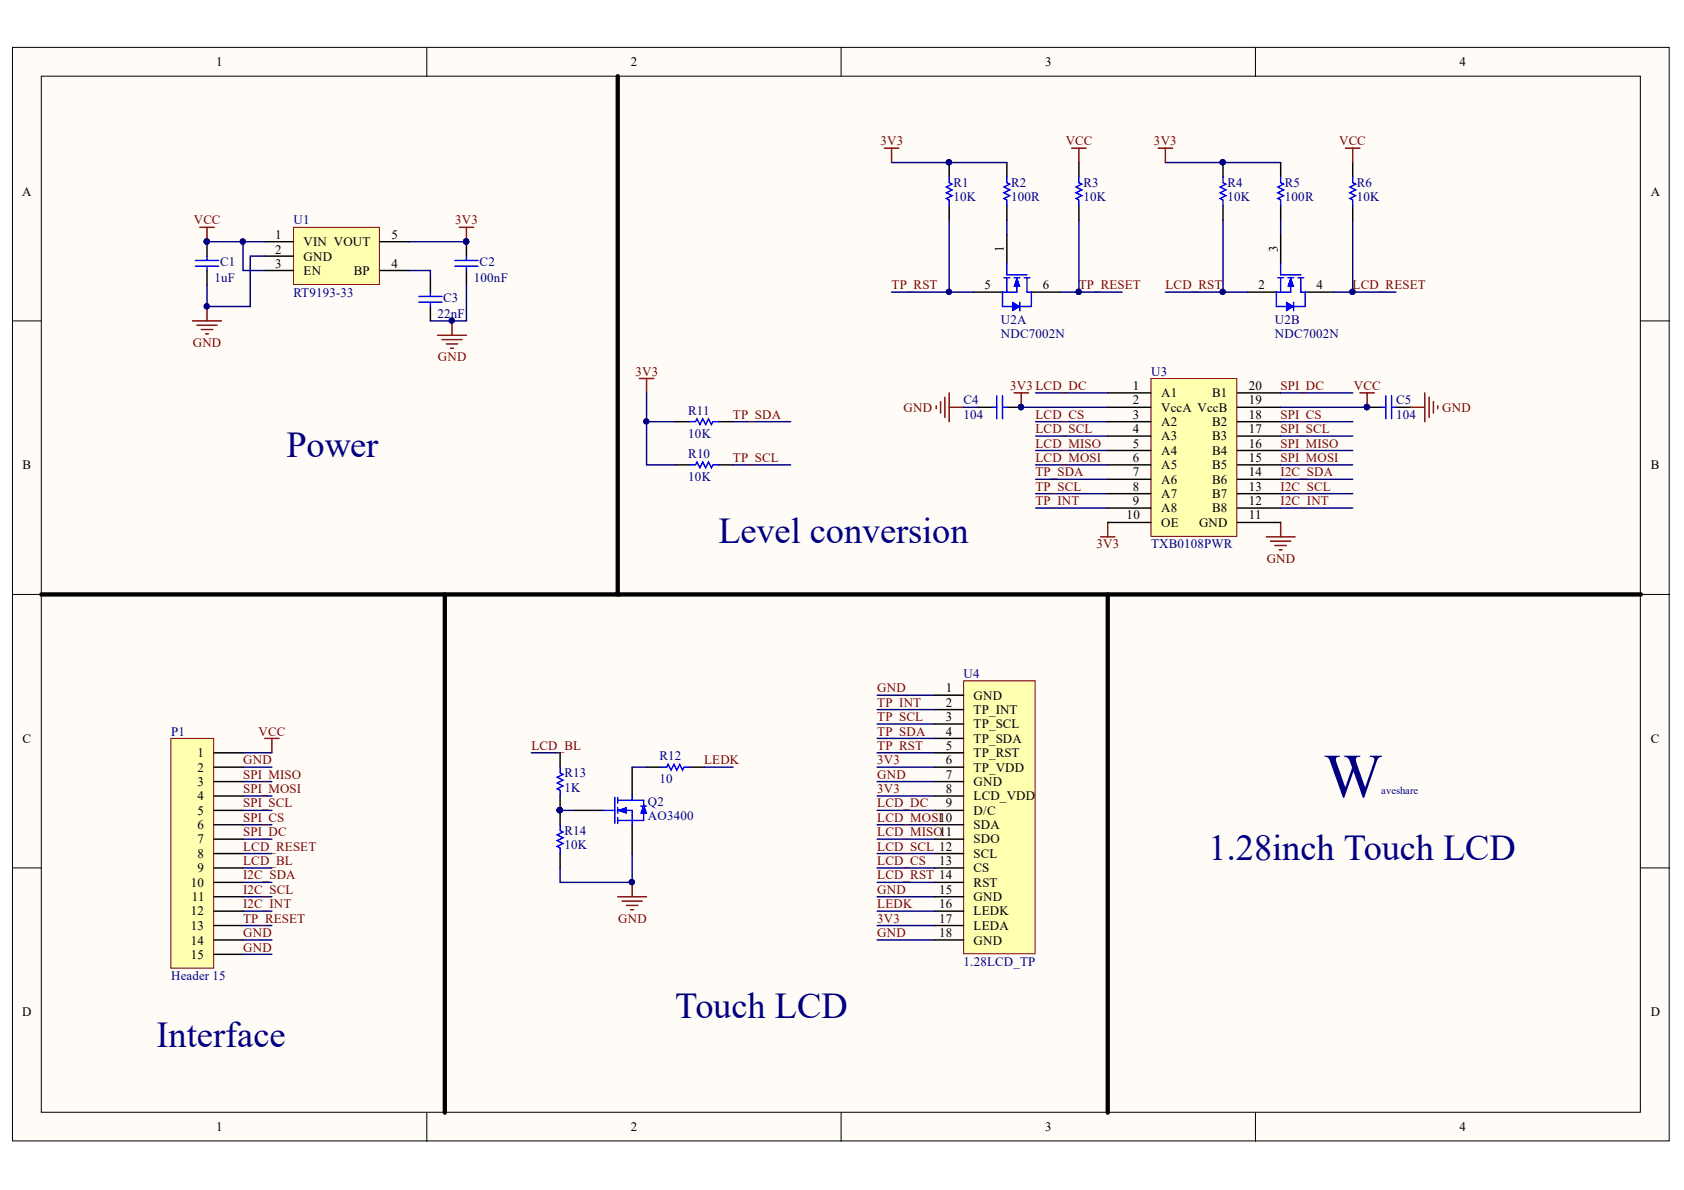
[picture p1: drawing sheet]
<svg xmlns="http://www.w3.org/2000/svg" width="297mm" height="210mm" viewBox="0 0 297 210" stroke-linecap="round" stroke-linejoin="round" font-family="sans-serif">
<defs><g id="words">
<text font-size="11" fill="#000080" x="233.5" y="140.6">W</text>
<g font-size="6.4" fill="#000080">
<text x="50.5" y="80.6">Power</text>
<text x="126.7" y="95.9">Level conversion</text>
<text x="213.2" y="151.7">1.28inch Touch LCD</text>
<text x="119.1" y="179.6">Touch LCD</text>
<text x="27.6" y="184.7">Interface</text>
</g>
<g font-size="2.3">
<text x="38.2" y="11.7">1</text>
<text x="111.2" y="11.7">2</text>
<text x="184.3" y="11.7">3</text>
<text x="257.4" y="11.7">4</text>
<text x="3.9" y="34.5">A</text>
<text x="291.2" y="34.5">A</text>
<text x="48.6" y="42.1">1</text>
<text x="48.6" y="44.7">2</text>
<text x="48.6" y="47.3">3</text>
<text x="53.6" y="43.5">VIN VOUT</text>
<text x="53.6" y="46">GND</text>
<text x="69" y="47.3">4</text>
<text x="69" y="42.1">5</text>
<text x="177.1" y="44.4" transform="rotate(-90 177.1 44.4)">1</text>
<text x="225.4" y="44.4" transform="rotate(-90 225.4 44.4)">3</text>
<text x="53.6" y="48.5">EN</text>
<text x="62.4" y="48.5">BP</text>
<text x="173.7" y="51.1">5</text>
<text x="183.9" y="51.1">6</text>
<text x="222" y="51.1">2</text>
<text x="232.2" y="51.1">4</text>
<text x="199.8" y="68.8">1</text>
<text x="199.8" y="71.3">2</text>
<text x="204.8" y="70.1">A1</text>
<text x="213.8" y="70.1">B1</text>
<text x="220.3" y="71.3">19</text>
<text x="220.3" y="68.8">20</text>
<text x="199.8" y="73.9">3</text>
<text x="199.8" y="76.4">4</text>
<text x="204.8" y="72.6">VccA VccB</text>
<text x="204.8" y="75.2">A2</text>
<text x="204.8" y="77.7">A3</text>
<text x="213.8" y="77.7">B3</text>
<text x="213.8" y="75.2">B2</text>
<text x="220.3" y="76.4">17</text>
<text x="220.3" y="73.9">18</text>
<text x="4" y="82.8">B</text>
<text x="199.8" y="79">5</text>
<text x="199.8" y="81.5">6</text>
<text x="204.8" y="80.2">A4</text>
<text x="204.8" y="82.8">A5</text>
<text x="213.8" y="82.8">B5</text>
<text x="213.8" y="80.2">B4</text>
<text x="220.3" y="81.5">15</text>
<text x="220.3" y="79">16</text>
<text x="291.2" y="82.8">B</text>
<text x="199.8" y="84">7</text>
<text x="199.8" y="86.6">8</text>
<text x="199.8" y="89.1">9</text>
<text x="204.8" y="85.3">A6</text>
<text x="204.8" y="87.8">A7</text>
<text x="213.8" y="87.8">B7</text>
<text x="213.8" y="85.3">B6</text>
<text x="220.3" y="89.1">12</text>
<text x="220.3" y="86.6">13</text>
<text x="220.3" y="84">14</text>
<text x="198.7" y="91.6">10</text>
<text x="204.8" y="90.4">A8</text>
<text x="204.8" y="92.9">OE</text>
<text x="211.5" y="92.9">GND</text>
<text x="213.8" y="90.4">B8</text>
<text x="220.3" y="91.6">11</text>
<text x="166.8" y="122.1">1</text>
<text x="166.8" y="124.7">2</text>
<text x="171.7" y="123.4">GND</text>
<text x="171.7" y="126">TP_INT</text>
<text x="4" y="131">C</text>
<text x="166.8" y="127.2">3</text>
<text x="166.8" y="129.8">4</text>
<text x="171.7" y="128.5">TP_SCL</text>
<text x="171.7" y="131">TP_SDA</text>
<text x="291.2" y="131">C</text>
<text x="34.9" y="133.6">1</text>
<text x="34.9" y="136.1">2</text>
<text x="166.8" y="132.3">5</text>
<text x="166.8" y="134.8">6</text>
<text x="166.8" y="137.4">7</text>
<text x="171.7" y="133.6">TP_RST</text>
<text x="171.7" y="136.1">TP_VDD</text>
<text x="34.9" y="138.6">3</text>
<text x="34.9" y="141.2">4</text>
<text x="34.9" y="143.7">5</text>
<text x="166.8" y="139.9">8</text>
<text x="166.8" y="142.4">9</text>
<text x="171.7" y="138.6">GND</text>
<text x="171.7" y="141.2">LCD_VDD</text>
<text x="171.7" y="143.7">D/C</text>
<text x="34.9" y="146.2">6</text>
<text x="34.9" y="148.8">7</text>
<text x="171.7" y="146.2">SDA</text>
<text x="171.7" y="148.8">SDO</text>
<text x="34.9" y="151.3">8</text>
<text x="34.9" y="153.8">9</text>
<text x="165.6" y="152.6">13</text>
<text x="171.7" y="151.3">SCL</text>
<text x="171.7" y="153.8">CS</text>
<text x="33.7" y="156.4">10</text>
<text x="33.7" y="161.5">12</text>
<text x="33.8" y="158.9">11</text>
<text x="165.6" y="157.6">15</text>
<text x="165.6" y="160.2">16</text>
<text x="171.7" y="158.9">GND</text>
<text x="171.7" y="156.4">RST</text>
<text x="171.7" y="161.5">LEDK</text>
<text x="33.7" y="164.1">13</text>
<text x="33.7" y="166.6">14</text>
<text x="165.6" y="162.7">17</text>
<text x="165.6" y="165.3">18</text>
<text x="171.7" y="164.1">LEDA</text>
<text x="171.7" y="166.6">GND</text>
<text x="33.7" y="169.1">15</text>
<text x="3.9" y="179.3">D</text>
<text x="291.2" y="179.3">D</text>
<text x="38.2" y="199.6">1</text>
<text x="111.2" y="199.6">2</text>
<text x="184.3" y="199.6">3</text>
<text x="257.4" y="199.6">4</text>
</g>
<g font-size="2.3" fill="#800000">
<text x="155.3" y="25.6">3V3</text>
<text x="188" y="25.6">VCC</text>
<text x="203.5" y="25.6">3V3</text>
<text x="236.2" y="25.6">VCC</text>
<text x="34.2" y="39.6">VCC</text>
<text x="80.3" y="39.6">3V3</text>
<text x="157.3" y="51.1">TP_RST</text>
<text x="190.3" y="51.1">TP_RESET</text>
<text x="205.6" y="51.1">LCD_RST</text>
<text x="238.6" y="51.1">LCD_RESET</text>
<text x="34" y="61.2">GND</text>
<text x="77.2" y="63.7">GND</text>
<text x="112.1" y="66.3">3V3</text>
<text x="178.2" y="68.8">3V3 LCD_DC</text>
<text x="225.9" y="68.8">SPI_DC</text>
<text x="238.8" y="68.8">VCC</text>
<text x="129.3" y="73.9">TP_SDA</text>
<text x="159.4" y="72.6">GND</text>
<text x="182.7" y="73.9">LCD_CS</text>
<text x="182.7" y="76.4">LCD_SCL</text>
<text x="225.9" y="73.9">SPI_CS</text>
<text x="225.9" y="76.4">SPI_SCL</text>
<text x="254.4" y="72.6">GND</text>
<text x="129.3" y="81.5">TP_SCL</text>
<text x="182.7" y="79">LCD_MISO</text>
<text x="182.7" y="81.5">LCD_MOSI</text>
<text x="225.9" y="79">SPI_MISO</text>
<text x="225.9" y="81.5">SPI_MOSI</text>
<text x="182.7" y="84">TP_SDA</text>
<text x="182.7" y="86.6">TP_SCL</text>
<text x="182.7" y="89.1">TP_INT</text>
<text x="225.9" y="84">I2C_SDA</text>
<text x="225.9" y="86.6">I2C_SCL</text>
<text x="225.9" y="89.1">I2C_INT</text>
<text x="193.4" y="96.7">3V3</text>
<text x="223.4" y="99.2">GND</text>
<text x="154.7" y="124.7">TP_INT</text>
<text x="154.7" y="122.1">GND</text>
<text x="45.6" y="129.8">VCC</text>
<text x="154.7" y="129.8">TP_SDA</text>
<text x="154.7" y="127.2">TP_SCL</text>
<text x="42.9" y="134.8">GND</text>
<text x="42.9" y="137.4">SPI_MISO</text>
<text x="93.7" y="132.3">LCD_BL</text>
<text x="124.2" y="134.8">LEDK</text>
<text x="154.7" y="132.3">TP_RST</text>
<text x="154.7" y="137.4">GND</text>
<text x="154.7" y="134.8">3V3</text>
<text x="42.9" y="139.9">SPI_MOSI</text>
<text x="42.9" y="142.4">SPI_SCL</text>
<text x="154.7" y="142.4">LCD_DC</text>
<text x="154.7" y="139.9">3V3</text>
<text x="42.9" y="145">SPI_CS</text>
<text x="42.9" y="147.5">SPI_DC</text>
<text x="154.7" y="147.5">LCD_MISO11</text>
<text x="154.7" y="145">LCD_MOSI10</text>
<text x="42.9" y="150">LCD_RESET</text>
<text x="42.9" y="152.6">LCD_BL</text>
<text x="42.9" y="155.1">I2C_SDA</text>
<text x="154.7" y="155.1">LCD_RST 14</text>
<text x="154.7" y="152.6">LCD_CS</text>
<text x="154.7" y="150">LCD_SCL 12</text>
<text x="42.9" y="157.6">I2C_SCL</text>
<text x="42.9" y="160.2">I2C_INT</text>
<text x="154.7" y="157.6">GND</text>
<text x="154.7" y="160.2">LEDK</text>
<text x="42.9" y="165.3">GND</text>
<text x="42.9" y="167.9">GND</text>
<text x="42.9" y="162.7">TP_RESET</text>
<text x="109" y="162.7">GND</text>
<text x="154.7" y="165.3">GND</text>
<text x="154.7" y="162.7">3V3</text>
</g>
<g font-size="2.3" fill="#000080">
<text x="168.2" y="33">R1</text>
<text x="168.2" y="35.5">10K</text>
<text x="178.3" y="33">R2</text>
<text x="178.3" y="35.5">100R</text>
<text x="191.1" y="33">R3</text>
<text x="191.1" y="35.5">10K</text>
<text x="216.5" y="33">R4</text>
<text x="216.5" y="35.5">10K</text>
<text x="226.6" y="33">R5</text>
<text x="226.6" y="35.5">100R</text>
<text x="239.3" y="33">R6</text>
<text x="239.3" y="35.5">10K</text>
<text x="51.8" y="39.6">U1</text>
<text x="38.8" y="47">C1</text>
<text x="84.6" y="47">C2</text>
<text x="37.8" y="49.8">1uF</text>
<text x="51.8" y="52.3">RT9193-33</text>
<text x="78.2" y="53.3">C3</text>
<text x="83.6" y="49.8">100nF</text>
<text x="77.2" y="56.1">22nF</text>
<text x="176.6" y="57.1">U2A</text>
<text x="176.6" y="59.7">NDC7002N</text>
<text x="224.9" y="57.1">U2B</text>
<text x="224.9" y="59.7">NDC7002N</text>
<text x="170" y="71.3">C4</text>
<text x="203" y="66.3">U3</text>
<text x="246.3" y="71.3">C5</text>
<text x="121.4" y="73.1">R11</text>
<text x="121.4" y="77.2">10K</text>
<text x="170" y="73.9">104</text>
<text x="246.3" y="73.9">104</text>
<text x="121.4" y="80.7">R10</text>
<text x="121.4" y="84.8">10K</text>
<text x="203" y="96.7">TXB0108PWR</text>
<text x="170" y="119.6">U4</text>
<text x="30.2" y="129.8">P1</text>
<text x="99.6" y="137.1">R13</text>
<text x="116.3" y="134.1">R12</text>
<text x="99.6" y="139.6">1K</text>
<text x="114.3" y="142.2">Q2</text>
<text x="116.3" y="138.1">10</text>
<text x="99.6" y="147.3">R14</text>
<text x="99.6" y="149.8">10K</text>
<text x="114.3" y="144.7">AO3400</text>
<text x="30.2" y="172.9">Header 15</text>
<text x="170" y="170.4">1.28LCD_TP</text>
</g>
<text font-size="1.9" fill="#000080" x="243.6" y="140">aveshare</text>
</g></defs>
<g fill="#fffcf8" stroke="#000" stroke-width=".18">
<path d="M2.2 8.4h292.2v192.8h-292.2z"/>
<path d="M7.3 13.4h282v182.8h-282z"/>
</g>
<path d="M75.3 8.4v5M148.4 8.4v5M221.4 8.4v5M2.2 56.6h5.1M289.4 56.6h5.1M2.2 104.9h5.1M289.4 104.9h5.1M2.2 153.1h5.1M289.4 153.1h5.1M75.3 196.3v5M148.4 196.3v5M221.4 196.3v5" fill="none" stroke="#000" stroke-width=".18"/>
<g fill="none" stroke="#800000" stroke-width=".25">
<path d="M165.1 71.6v.5M165.9 70.8v2.1M166.7 70.1v3.5M167.4 69.3v5.1M167.4 71.8h2.6M178.9 69.3h2.5M180.1 69.3v2.5M239.9 69.3h2.5M241.1 69.3v2.5M248.8 71.8h2.5M251.3 69.3v5.1M252.1 70.1v3.5"/>
<path d="M252.8 70.8v2.1M253.6 71.6v.5M194.1 94.7h2.6M195.4 92.2v2.5M223.4 94.7h5M224.1 95.5h3.6M224.9 96.2h2M225.6 97h.5M225.9 92.2v2.5"/>
</g>
<g fill="#000080" stroke="#000080" stroke-width=".18">
<circle cx="241.1" cy="71.8" r=".46"/>
<circle cx="180.1" cy="71.8" r=".46"/>
<circle cx="167.4" cy="28.6" r=".46"/>
</g>
<path d="M167.4 28.7v2.5M167.4 36.3v2.5M171.7 51.5h5.1M177.6 41.4v5M181.9 51.5h5.1M172.5 71.8h2.6M177.6 71.8h2.5M241.1 71.8h2.6M246.2 71.8h2.6" fill="none" stroke="#000" stroke-width=".25"/>
<g fill="none" stroke="#00f" stroke-width=".25">
<path d="M167.4 31.2v1l.5 .3-1 .5 1 .5-1 .5 1 .5-1 .5 .5 .3v1M177.1 49h1M177.6 46.4v2.1h3.6M177.6 49v2.5M178.9 49h1M179.4 49v2.5h-2.6M180.6 49h1.1M181.2 49v2.5M175.1 71.8h.7M175.8 69.8v4.1M176.8 69.8v4.1M176.8 71.8h.8"/>
<path d="M243.7 71.8h.8M244.5 69.8v4.1M245.5 71.8h.7M245.5 69.8v4.1"/>
</g>
<g fill="none" stroke="#000080" stroke-width=".25">
<path d="M170 71.8h2.5M180.1 71.8h15.3M182.7 74.4h12.7M182.7 76.9h12.7M182.7 79.5h12.7M182.7 69.3h12.7M225.9 74.4h12.7M225.9 76.9h12.7M225.9 79.5h12.7M225.9 71.8h15.2M225.9 69.3h12.7M182.7 82h12.7"/>
<path d="M182.7 84.5h12.7M182.7 87.1h12.7M182.7 89.6h12.7M225.9 82h12.7M225.9 84.5h12.7M225.9 87.1h12.7M225.9 89.6h12.7"/>
</g>
<path d="M179.4 49l.5 1.5h-1z" fill="#00f"/>
<path d="M179.4 49l.5 1.5h-1z" fill="none" stroke="#00f" stroke-width=".18"/>
<path d="M176.8 51.5v2.6h1.8M181.2 51.5h.7v2.6h-2" fill="none" stroke="#00f" stroke-width=".25"/>
<path d="M178.6 53.3l1.3 .8-1.3 .7z" fill="#00f"/>
<path d="M178.6 53.3l1.3 .8-1.3 .7z" fill="none" stroke="#00f" stroke-width=".18"/>
<path d="M179.9 53.3v1.5M98.8 135.3v1l.5 .3-1 .5 1 .5-1 .5 1 .5-1 .5 .5 .3v1M116.6 135.3h1l.3-.5 .5 1 .5-1 .5 1 .5-1 .5 1 .3-.5h1M98.8 145.5v1l.5 .3-1 .5 1 .5-1 .5 1 .5-1 .5 .5 .2v1.1" fill="none" stroke="#00f" stroke-width=".25"/>
<path d="M98.8 132.8v2.5M114 135.3h2.6M121.7 135.3h2.5M98.8 140.4v5.1M98.8 150.6v2.5" fill="none" stroke="#000" stroke-width=".25"/>
<g fill="#000080" stroke="#000080" stroke-width=".18">
<circle cx="98.7" cy="142.9" r=".47"/>
<circle cx="111.4" cy="155.6" r=".46"/>
<circle cx="238.6" cy="51.5" r=".46"/>
<circle cx="190.3" cy="51.5" r=".46"/>
</g>
<path d="M109 158.2h5M109.7 158.9h3.6M110.5 159.7h2M111.5 155.6v2.6M111.3 160.5h.5" fill="none" stroke="#800000" stroke-width=".25"/>
<g fill="none" stroke="#000080" stroke-width=".25">
<path d="M93.7 132.8h5.1M124.2 135.3h5.1M154.7 132.8h10.2M154.7 135.3h10.2M154.7 122.6h10.2M154.7 125.2h10.2M154.7 127.7h10.2M154.7 130.2h10.2M154.7 137.9h10.2M98.8 142.9h2.5M154.7 142.9h10.2M154.7 140.4h10.2"/>
<path d="M154.7 145.5h10.2M154.7 148h10.2M154.7 150.6h10.2M154.7 153.1h10.2M154.7 158.2h10.2M154.7 163.3h10.2M154.7 165.8h10.2"/>
</g>
<path d="M170 120.1h12.6v48.1h-12.6z" fill="#ffffb0" stroke="#800000" stroke-width=".18"/>
<g fill="none" stroke="#000" stroke-width=".25">
<path d="M164.9 122.6h5.1M164.9 125.2h5.1M164.9 127.7h5.1M164.9 130.2h5.1M164.9 132.8h5.1M164.9 135.3h5.1M164.9 137.9h5.1M164.9 145.5h5.1M164.9 150.6h5.1M164.9 153.1h5.1M164.9 158.2h5.1M164.9 155.6h5.1"/>
<path d="M164.9 148h5.1M164.9 140.4h5.1M164.9 142.9h5.1M164.9 160.7h5.1M164.9 163.3h5.1M164.9 165.8h5.1"/>
</g>
<path d="M154.7 155.6h10.2M154.7 160.7h10.2" fill="none" stroke="#000080" stroke-width=".25"/>
<path d="M51.8 40.1h15.1v10.1h-15.1z" fill="#ffffb0" stroke="#800000" stroke-width=".18"/>
<g fill="none" stroke="#000" stroke-width=".25">
<path d="M177.6 28.7v2.5M177.6 36.3v2.5M190.3 28.7v2.5M190.3 36.3v2.5M215.7 28.7v2.5M215.7 36.3v2.5M225.9 28.7v2.5M225.9 36.3v2.5M238.6 28.7v2.5M238.6 36.3v2.5M36.5 42.6v2.6M36.5 47.7v2.6"/>
<path d="M46.7 42.6h5.1M46.7 45.2h5.1M46.7 47.7h5.1M67 42.6h5.1M67 47.7h5.1M75.9 49v2.5M75.9 54.1v2.5M82.3 42.6v2.6M82.3 47.7v2.6M220 51.5h5.1M225.9 41.4v5M230.2 51.5h5.1"/>
</g>
<g fill="#000080" stroke="#000080" stroke-width=".18">
<circle cx="36.5" cy="42.6" r=".46"/>
<circle cx="82.2" cy="42.6" r=".46"/>
<circle cx="42.8" cy="42.6" r=".46"/>
<circle cx="36.5" cy="54" r=".46"/>
<circle cx="79.7" cy="56.6" r=".46"/>
<circle cx="167.4" cy="51.5" r=".46"/>
<circle cx="190.3" cy="51.5" r=".46"/>
<circle cx="167.4" cy="28.6" r=".46"/>
<circle cx="215.7" cy="28.6" r=".46"/>
<circle cx="215.7" cy="51.5" r=".46"/>
<circle cx="238.6" cy="51.5" r=".46"/>
</g>
<g fill="none" stroke="#00f" stroke-width=".25">
<path d="M177.6 31.2v1l.5 .3-1 .5 1 .5-1 .5 1 .5-1 .5 .5 .3v1M190.3 31.2v1l.5 .3-1 .5 1 .5-1 .5 1 .5-1 .5 .5 .3v1M215.7 31.2v1l.5 .3-1 .5 1 .5-1 .5 1 .5-1 .5 .5 .3v1M225.9 31.2v1l.5 .3-1 .5 1 .5-1 .5 1 .5-1 .5 .5 .3v1M238.6 31.2v1l.5 .3-1 .5 1 .5-1 .5 1 .5-1 .5 .5 .3v1M34.5 45.9h4M34.5 47h4M36.5 45.2v.7M36.5 47v.7M73.9 52.3h4.1M73.9 53.3h4.1M75.9 51.5v.8"/>
<path d="M75.9 53.3v.8M80.2 45.9h4.1M80.2 47h4.1M82.3 45.2v.7M82.3 47v.7M225.4 49h1M225.9 46.4v2.1h3.6M225.9 49v2.5M227.2 49h1M227.7 49v2.5h-2.6M228.9 49h1.1M229.5 49v2.5"/>
</g>
<g fill="none" stroke="#000080" stroke-width=".25">
<path d="M157.3 28.7h20.3M167.4 38.8v12.7M177.6 38.8v2.6M190.3 38.8v12.7M205.6 28.7h20.3M215.7 38.8v12.7M225.9 38.8v2.6M238.6 38.8v12.7M36.5 42.6h10.2M42.9 42.6v5.1h3.8M46.7 45.2h-2.6v8.9h-7.6v-3.8M72.1 47.7h3.8v1.3"/>
<path d="M72.1 42.6h10.2M82.3 50.3v6.3h-6.4M157.3 51.5h14.4M187 51.5h10.9M42.9 132.8h5.1M42.9 135.3h5.1M42.9 137.9h5.1M42.9 140.4h5.1M42.9 142.9h5.1M42.9 145.5h5.1M42.9 148h5.1M42.9 150.6h5.1"/>
<path d="M42.9 153.1h5.1M42.9 155.6h5.1M42.9 158.2h5.1M42.9 160.7h5.1"/>
</g>
<g fill="none" stroke="#800000" stroke-width=".25">
<path d="M156 26.1h2.5M157.3 26.1v2.6M189 26.1h2.6M190.3 26.1v2.6M204.3 26.1h2.5M205.6 26.1v2.6M237.3 26.1h2.6M238.6 26.1v2.6M34 56.6h5.1M34.7 57.4h3.6M35.2 40.1h2.6M35.5 58.1h2"/>
<path d="M36.3 58.9h.5M36.5 40.1v2.5M36.5 54.1v2.5M77.2 59.1h5.1M78 59.9h3.5M79.7 56.6v2.5M81 40.1h2.5M82.3 40.1v2.5M78.7 60.7h2M79.5 61.4h.5M46.7 130.2h2.5M48 130.2v2.6"/>
</g>
<path d="M227.7 49l.5 1.5h-1z" fill="#00f"/>
<path d="M227.7 49l.5 1.5h-1z" fill="none" stroke="#00f" stroke-width=".18"/>
<path d="M225.1 51.5v2.6h1.8M229.5 51.5h.7v2.6h-2" fill="none" stroke="#00f" stroke-width=".25"/>
<path d="M226.9 53.3l1.3 .8-1.3 .7z" fill="#00f"/>
<path d="M226.9 53.3l1.3 .8-1.3 .7z" fill="none" stroke="#00f" stroke-width=".18"/>
<path d="M228.2 53.3v1.5" fill="none" stroke="#00f" stroke-width=".25"/>
<path d="M205.6 51.5h14.4M235.3 51.5h10.9" fill="none" stroke="#000080" stroke-width=".25"/>
<g fill="#000080" stroke="#000080" stroke-width=".18">
<circle cx="215.7" cy="51.5" r=".46"/>
<circle cx="238.6" cy="51.5" r=".46"/>
</g>
<path d="M30.1 130.2h7.6v40.6h-7.6z" fill="#ffffb0" stroke="#800000" stroke-width=".18"/>
<g fill="none" stroke="#000" stroke-width=".25">
<path d="M37.8 132.8h5.1M37.8 135.3h5.1M37.8 137.9h5.1M111.5 135.3v5.1M37.8 140.4h5.1M37.8 142.9h5.1M37.8 145.5h5.1M37.8 148h5.1M37.8 150.6h5.1M37.8 153.1h5.1M37.8 155.6h5.1M37.8 158.2h5.1"/>
<path d="M101.3 142.9h5.1M111.5 145.5v5.1M37.8 160.7h5.1M37.8 163.3h5.1M37.8 165.8h5.1M37.8 168.3h5.1"/>
</g>
<path d="M42.9 163.3h5.1M42.9 165.8h5.1M42.9 168.3h5.1" fill="none" stroke="#000080" stroke-width=".25"/>
<path d="M106.4 142.9h2.1M108.5 140.7v4.5M109 142.9h2.5v2.6M109 144.7h2.5M109 140.7v1M109 142.4v1.1M109 144.2v1M111.5 140.4v.8h-2.5" fill="none" stroke="#00f" stroke-width=".25"/>
<path d="M109 142.9l1.5-.5v1.1z" fill="#00f"/>
<path d="M109 142.9l1.5-.5v1.1z" fill="none" stroke="#00f" stroke-width=".18"/>
<path d="M113.5 141.2v3.5" fill="none" stroke="#00f" stroke-width=".25"/>
<path d="M113.5 141.9l.5 1.6h-1z" fill="#00f"/>
<path d="M113.5 141.9l.5 1.6h-1z" fill="none" stroke="#00f" stroke-width=".18"/>
<path d="M121.7 74.4h1l.2-.5 .6 1 .5-1 .5 1 .5-1 .5 1 .2-.5h1.1M121.7 82h1l.2-.5 .6 1 .5-1 .5 1 .5-1 .5 1 .2-.5h1.1M111.5 144.7h2M111.5 141.2h2M113 142.2h1" fill="none" stroke="#00f" stroke-width=".25"/>
<path d="M114 74.4h5.1M129.3 74.4h10.2M129.3 82h10.2M111.5 135.3h2.5M111.5 150.6v5h-12.7v-2.5" fill="none" stroke="#000080" stroke-width=".25"/>
<g fill="#000080" stroke="#000080" stroke-width=".18">
<circle cx="111.4" cy="155.6" r=".46"/>
<circle cx="114" cy="74.3" r=".46"/>
</g>
<path d="M109 13.4v91.5h-101.7M78.5 104.9v91.4M109 104.9h180.4M195.4 104.9v91.4" fill="none" stroke="#000" stroke-width=".76"/>
<path d="M119.1 74.4h2.6M126.8 74.4h2.5M119.1 82h2.6M126.8 82h2.5" fill="none" stroke="#000" stroke-width=".25"/>
<path d="M112.8 66.8h2.5M114 66.8v2.5" fill="none" stroke="#800000" stroke-width=".25"/>
<path d="M203 66.8h15.2v27.8h-15.2z" fill="#ffffb0" stroke="#800000" stroke-width=".18"/>
<g fill="none" stroke="#000" stroke-width=".25">
<path d="M195.4 69.3h7.6M195.4 71.8h7.6M195.4 74.4h7.6M195.4 76.9h7.6M195.4 79.5h7.6M218.3 69.3h7.6M218.3 71.8h7.6M218.3 74.4h7.6M218.3 76.9h7.6M218.3 79.5h7.6M195.4 82h7.6M195.4 84.5h7.6"/>
<path d="M195.4 87.1h7.6M195.4 89.6h7.6M195.4 92.2h7.6M218.3 82h7.6M218.3 84.5h7.6M218.3 87.1h7.6M218.3 89.6h7.6M218.3 92.2h7.6"/>
</g>
<path d="M114 69.3v12.7h5.1" fill="none" stroke="#000080" stroke-width=".25"/>
<circle cx="114" cy="74.3" r=".46" fill="#000080" stroke="#000080" stroke-width=".18"/>
<use href="#words"/>
</svg>
